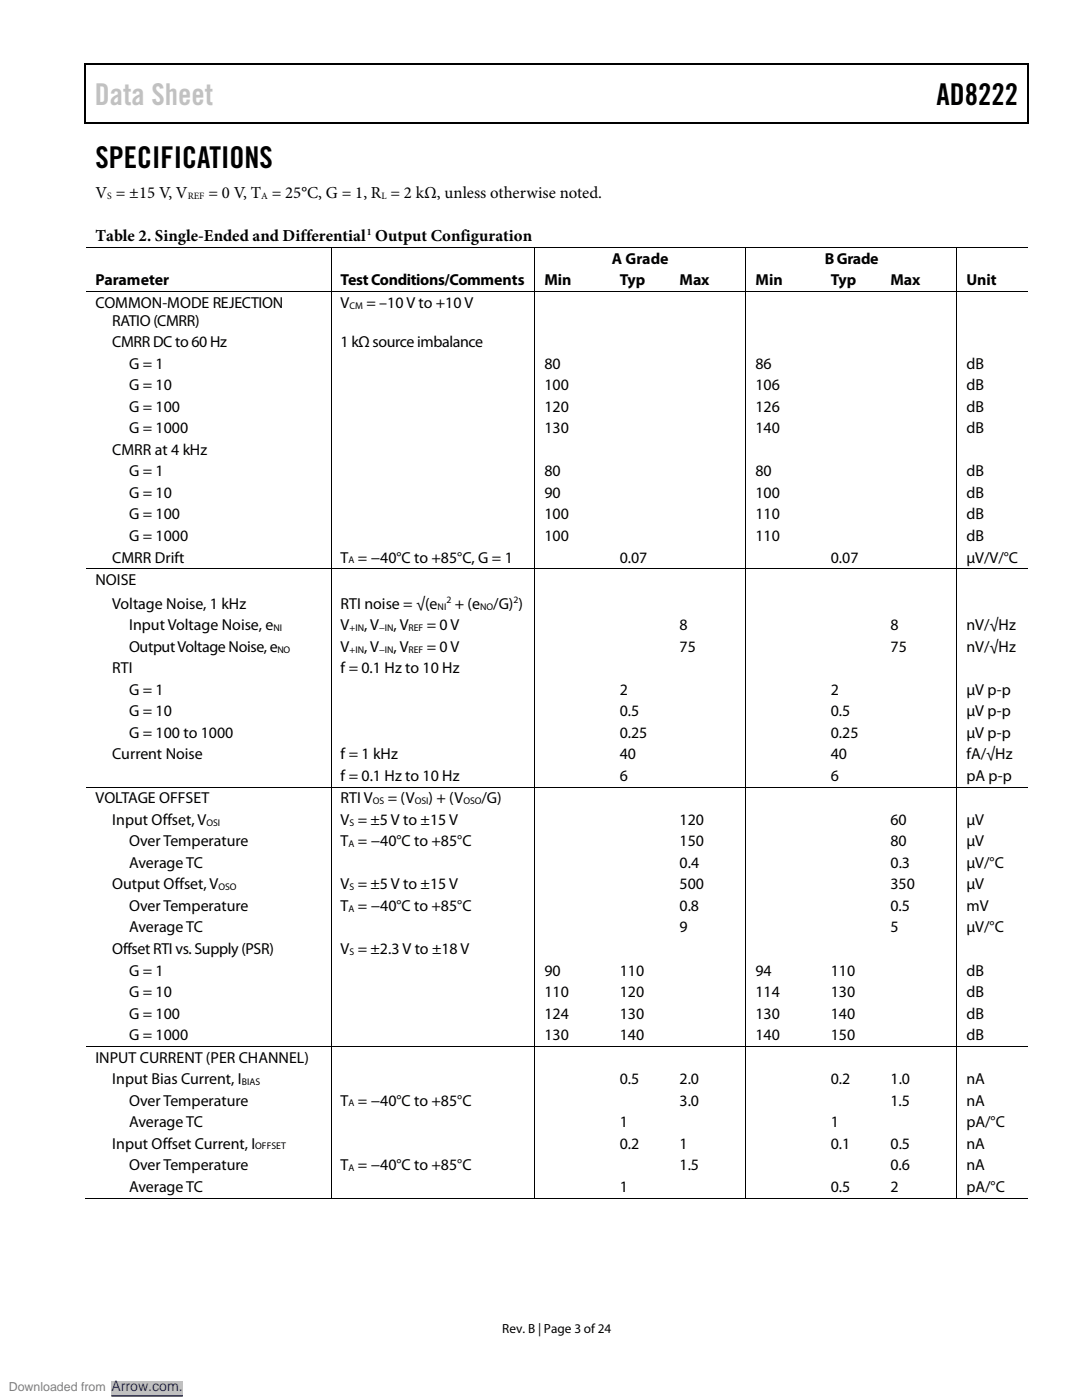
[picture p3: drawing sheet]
<svg xmlns="http://www.w3.org/2000/svg" width="216mm" height="279mm" viewBox="0 0 216 279" stroke-linecap="round" stroke-linejoin="round" font-family="sans-serif">
<defs><g id="words">
<text font-size="6" fill="#c1c1c1" x="18.9" y="21">Data Sheet</text>
<g font-size="6">
<text x="186.9" y="21">AD8222</text>
<text x="19" y="33.6">SPECIFICATIONS</text>
</g>
<g font-size="3.3">
<text x="19" y="39.5">V = ±15 V, V</text>
<text x="41.6" y="39.5">= 0 V, T = 25°C, G = 1, R = 2 kΩ, unless otherwise noted.</text>
<text x="19.1" y="48">Table 2. Single-Ended and Differential Output Configuration</text>
</g>
<g font-size="3.2">
<text x="122.1" y="52.6">A Grade</text>
<text x="164.6" y="52.6">B Grade</text>
<text x="19" y="57">Parameter</text>
<text x="68" y="57">Test Conditions/Comments</text>
<text x="108.6" y="57">Min</text>
<text x="123.7" y="57">Typ</text>
<text x="135.6" y="57">Max</text>
<text x="150.7" y="57">Min</text>
<text x="165.8" y="57">Typ</text>
<text x="177.7" y="57">Max</text>
<text x="192.8" y="57">Unit</text>
<text x="19" y="61.4">COMMON-MODE REJECTION</text>
<text x="22.4" y="65">RATIO (CMRR)</text>
<text x="68" y="61.4">V</text>
<text x="73.1" y="61.4">= –10 V to +10 V</text>
<text x="22.4" y="69.3">CMRR DC to 60 Hz</text>
<text x="68" y="69.3">1 kΩsource imbalance</text>
<text x="25.8" y="73.6">G = 1</text>
<text x="25.8" y="77.9">G = 10</text>
<text x="108.6" y="73.6">80</text>
<text x="108.6" y="77.9">100</text>
<text x="150.7" y="73.6">86</text>
<text x="150.7" y="77.9">106</text>
<text x="192.8" y="73.6">dB</text>
<text x="192.8" y="77.9">dB</text>
<text x="25.8" y="82.2">G = 100</text>
<text x="108.6" y="82.2">120</text>
<text x="150.7" y="82.2">126</text>
<text x="192.8" y="82.2">dB</text>
<text x="25.8" y="86.5">G = 1000</text>
<text x="108.6" y="86.5">130</text>
<text x="150.7" y="86.5">140</text>
<text x="192.8" y="86.5">dB</text>
<text x="22.4" y="90.8">CMRR at 4 kHz</text>
<text x="25.8" y="95.1">G = 1</text>
<text x="108.6" y="95.1">80</text>
<text x="150.7" y="95.1">80</text>
<text x="192.8" y="95.1">dB</text>
<text x="25.8" y="99.4">G = 10</text>
<text x="108.6" y="99.4">90</text>
<text x="150.7" y="99.4">100</text>
<text x="192.8" y="99.4">dB</text>
<text x="25.8" y="103.7">G = 100</text>
<text x="25.8" y="108">G = 1000</text>
<text x="108.6" y="103.7">100</text>
<text x="108.6" y="108">100</text>
<text x="150.7" y="108">110</text>
<text x="150.7" y="103.7">110</text>
<text x="192.8" y="108">dB</text>
<text x="192.8" y="103.7">dB</text>
<text x="22.4" y="112.3">CMRR Drift</text>
<text x="68" y="112.3">T = −40°C to +85°C, G = 1</text>
<text x="123.7" y="112.3">0.07</text>
<text x="165.8" y="112.3">0.07</text>
<text x="192.8" y="112.3">µV/V/°C</text>
<text x="19" y="116.7">NOISE</text>
<text x="22.4" y="121.5">Voltage Noise, 1 kHz</text>
<text x="25.8" y="125.8">Input Voltage Noise, e</text>
<text x="68" y="125.8">V</text>
<text x="68" y="121.5">RTI noise = √(e</text>
<text x="72.7" y="125.8">, V</text>
<text x="78.5" y="125.8">, V</text>
<text x="85.2" y="125.8">= 0 V</text>
<text x="90.7" y="121.5">+ (e</text>
<text x="98.4" y="121.5">/G) )</text>
<text x="135.6" y="125.8">8</text>
<text x="177.7" y="125.8">8</text>
<text x="192.8" y="125.8">nV/√Hz</text>
<text x="25.8" y="130.1">Output Voltage Noise, e</text>
<text x="68" y="130.1">V</text>
<text x="72.7" y="130.1">, V</text>
<text x="78.5" y="130.1">, V</text>
<text x="85.2" y="130.1">= 0 V</text>
<text x="135.6" y="130.1">75</text>
<text x="177.7" y="130.1">75</text>
<text x="192.8" y="130.1">nV/√Hz</text>
<text x="22.4" y="134.4">RTI</text>
<text x="68" y="134.4">f = 0.1 Hz to 10 Hz</text>
<text x="25.8" y="138.7">G = 1</text>
<text x="25.8" y="143">G = 10</text>
<text x="123.7" y="138.7">2</text>
<text x="123.7" y="143">0.5</text>
<text x="165.8" y="138.7">2</text>
<text x="165.8" y="143">0.5</text>
<text x="192.8" y="138.7">µV p-p</text>
<text x="192.8" y="143">µV p-p</text>
<text x="25.8" y="147.3">G = 100 to 1000</text>
<text x="123.7" y="147.3">0.25</text>
<text x="165.8" y="147.3">0.25</text>
<text x="192.8" y="147.3">µV p-p</text>
<text x="22.4" y="151.6">Current Noise</text>
<text x="68" y="151.6">f = 1 kHz</text>
<text x="68" y="155.9">f = 0.1 Hz to 10 Hz</text>
<text x="123.7" y="151.6">40</text>
<text x="123.7" y="155.9">6</text>
<text x="165.8" y="151.6">40</text>
<text x="165.8" y="155.9">6</text>
<text x="192.8" y="151.6">fA/√Hz</text>
<text x="192.8" y="155.9">pA p-p</text>
<text x="19" y="160.3">VOLTAGE OFFSET</text>
<text x="68" y="160.3">RTI V</text>
<text x="77.4" y="160.3">= (V</text>
<text x="85.5" y="160.3">) + (V</text>
<text x="96.1" y="160.3">/G)</text>
<text x="22.4" y="164.6">Input Offset, V</text>
<text x="68" y="164.6">V = ±5 V to ±15 V</text>
<text x="135.6" y="164.6">120</text>
<text x="177.7" y="164.6">60</text>
<text x="192.8" y="164.6">µV</text>
<text x="25.8" y="168.9">Over Temperature</text>
<text x="25.8" y="173.2">Average TC</text>
<text x="68" y="168.9">T = −40°C to +85°C</text>
<text x="135.6" y="168.9">150</text>
<text x="135.6" y="173.2">0.4</text>
<text x="177.7" y="168.9">80</text>
<text x="177.7" y="173.2">0.3</text>
<text x="192.8" y="168.9">µV</text>
<text x="192.8" y="173.2">µV/°C</text>
<text x="22.4" y="177.5">Output Offset, V</text>
<text x="68" y="177.5">V = ±5 V to ±15 V</text>
<text x="135.6" y="177.5">500</text>
<text x="177.7" y="177.5">350</text>
<text x="192.8" y="177.5">µV</text>
<text x="25.8" y="181.8">Over Temperature</text>
<text x="68" y="181.8">T = −40°C to +85°C</text>
<text x="135.6" y="181.8">0.8</text>
<text x="177.7" y="181.8">0.5</text>
<text x="192.8" y="181.8">mV</text>
<text x="22.4" y="190.4">Offset RTI vs. Supply (PSR)</text>
<text x="25.8" y="186.1">Average TC</text>
<text x="68" y="190.4">V = ±2.3 V to ±18 V</text>
<text x="135.6" y="186.1">9</text>
<text x="177.7" y="186.1">5</text>
<text x="192.8" y="186.1">µV/°C</text>
<text x="25.8" y="194.7">G = 1</text>
<text x="108.6" y="194.7">90</text>
<text x="123.7" y="194.7">110</text>
<text x="150.7" y="194.7">94</text>
<text x="165.8" y="194.7">110</text>
<text x="192.8" y="194.7">dB</text>
<text x="25.8" y="199">G = 10</text>
<text x="25.8" y="203.3">G = 100</text>
<text x="108.6" y="199">110</text>
<text x="108.6" y="203.3">124</text>
<text x="123.7" y="199">120</text>
<text x="123.7" y="203.3">130</text>
<text x="150.7" y="199">114</text>
<text x="150.7" y="203.3">130</text>
<text x="165.8" y="199">130</text>
<text x="165.8" y="203.3">140</text>
<text x="192.8" y="199">dB</text>
<text x="192.8" y="203.3">dB</text>
<text x="25.8" y="207.6">G = 1000</text>
<text x="108.6" y="207.6">130</text>
<text x="123.7" y="207.6">140</text>
<text x="150.7" y="207.6">140</text>
<text x="165.8" y="207.6">150</text>
<text x="192.8" y="207.6">dB</text>
<text x="19" y="212.1">INPUT CURRENT (PER CHANNEL)</text>
<text x="22.4" y="216.3">Input Bias Current, I</text>
<text x="25.8" y="220.6">Over Temperature</text>
<text x="68" y="220.6">T = −40°C to +85°C</text>
<text x="123.7" y="216.3">0.5</text>
<text x="135.6" y="220.6">3.0</text>
<text x="135.6" y="216.3">2.0</text>
<text x="165.8" y="216.3">0.2</text>
<text x="177.7" y="220.6">1.5</text>
<text x="177.7" y="216.3">1.0</text>
<text x="192.8" y="220.6">nA</text>
<text x="192.8" y="216.3">nA</text>
<text x="25.8" y="224.9">Average TC</text>
<text x="123.7" y="224.9">1</text>
<text x="165.8" y="224.9">1</text>
<text x="192.8" y="224.9">pA/°C</text>
<text x="22.4" y="229.2">Input Offset Current, I</text>
<text x="25.8" y="233.5">Over Temperature</text>
<text x="68" y="233.5">T = −40°C to +85°C</text>
<text x="123.7" y="229.2">0.2</text>
<text x="135.6" y="233.5">1.5</text>
<text x="135.6" y="229.2">1</text>
<text x="165.8" y="229.2">0.1</text>
<text x="177.7" y="233.5">0.6</text>
<text x="177.7" y="229.2">0.5</text>
<text x="192.8" y="233.5">nA</text>
<text x="192.8" y="229.2">nA</text>
<text x="25.8" y="237.8">Average TC</text>
<text x="123.7" y="237.8">1</text>
<text x="165.8" y="237.8">0.5</text>
<text x="177.7" y="237.8">2</text>
<text x="192.8" y="237.8">pA/°C</text>
</g>
<text font-size="2.8" fill="#00f" x="22.2" y="277.6">Arrow.com.</text>
<text font-size="2.6" x="100.2" y="266">Rev. B | Page 3 of 24</text>
<text font-size="2.5" fill="#808080" x="1.8" y="277.6">Downloaded from</text>
<g font-size="1.9">
<text x="21.4" y="39.7">S</text>
<text x="37.5" y="39.7">REF</text>
<text x="52.1" y="39.7">A</text>
<text x="76.1" y="39.7">L</text>
<text x="73.2" y="46.8">1</text>
<text x="69.7" y="61.6">CM</text>
<text x="69.6" y="112.4">A</text>
<text x="54.5" y="125.9">NI</text>
<text x="69.7" y="125.9">+IN</text>
<text x="75.6" y="125.9">−IN</text>
<text x="81.5" y="125.9">REF</text>
<text x="87.3" y="121.6">NI</text>
<text x="89.1" y="120.4">2</text>
<text x="95.8" y="121.6">NO</text>
<text x="102.5" y="120.4">2</text>
<text x="55.4" y="130.2">NO</text>
<text x="69.7" y="130.2">+IN</text>
<text x="75.6" y="130.2">−IN</text>
<text x="81.5" y="130.2">REF</text>
<text x="74.4" y="160.5">OS</text>
<text x="82.8" y="160.5">OSI</text>
<text x="92.5" y="160.5">OSO</text>
<text x="41.2" y="164.8">OSI</text>
<text x="69.7" y="164.8">S</text>
<text x="69.6" y="169.1">A</text>
<text x="43.6" y="177.7">OSO</text>
<text x="69.7" y="177.7">S</text>
<text x="69.6" y="182">A</text>
<text x="69.7" y="190.6">S</text>
<text x="48.2" y="216.5">BIAS</text>
<text x="69.6" y="220.8">A</text>
<text x="50.9" y="229.4">OFFSET</text>
<text x="69.6" y="233.7">A</text>
</g>
</g></defs>
<g fill="#000">
<path d="M16.9 12.7h.2v1h-.2zM16.9 12.7h.2v.3h-.2zM82.5 12.7h.3v.3h-.3zM205.1 12.7h.2v1h-.2zM205.1 12.7h.2v.3h-.2zM16.9 24.4h.2v.3h-.2zM82.3 24.4h.2v.3h-.2zM205.1 24.4h.2v.3h-.2zM66 49.3h.1v.1h-.1zM66 58.1h.1v.2h-.1zM106.7 49.3h.1v.1h-.1zM106.7 58.1h.1v.2h-.1z"/>
<path d="M121.8 58.1h.1v.2h-.1zM133.7 58.1h.2v.2h-.2zM148.8 49.3h.1v.1h-.1zM148.8 58.1h.1v.2h-.1zM163.9 58.1h.1v.2h-.1zM175.8 58.1h.2v.2h-.2zM190.9 49.3h.1v.1h-.1zM190.9 58.1h.1v.2h-.1zM66 113.5h.1v.1h-.1zM106.7 113.5h.1v.1h-.1zM121.8 113.5h.1v.1h-.1zM133.7 113.5h.2v.1h-.2z"/>
<path d="M148.8 113.5h.1v.1h-.1zM163.9 113.5h.1v.1h-.1zM175.8 113.5h.2v.1h-.2zM190.9 113.5h.1v.1h-.1zM66 157h.1v.2h-.1zM106.7 157h.1v.2h-.1zM121.8 157h.1v.2h-.1zM133.7 157h.2v.2h-.2zM148.8 157h.1v.2h-.1zM163.9 157h.1v.2h-.1zM175.8 157h.2v.2h-.2zM190.9 157h.1v.2h-.1z"/>
<path d="M66 208.8h.1v.1h-.1zM106.7 208.8h.1v.1h-.1zM121.8 208.8h.1v.1h-.1zM133.7 208.8h.2v.1h-.2zM148.8 208.8h.1v.1h-.1zM163.9 208.8h.1v.1h-.1zM175.8 208.8h.2v.1h-.2zM190.9 208.8h.1v.1h-.1zM66 239h.1v.2h-.1zM106.7 239h.1v.2h-.1zM121.5 239h.2v.2h-.2zM133.4 239h.2v.2h-.2z"/>
<path d="M148.8 239h.1v.2h-.1zM163.6 239h.2v.2h-.2zM175.5 239h.2v.2h-.2zM190.9 239h.1v.2h-.1z"/>
</g>
<path d="M17 13.7v10.7M17.1 12.8h65.4M82.8 12.8h122.3M205.2 13.7v10.7M17.1 24.5h188" fill="none" stroke="#000" stroke-width=".25"/>
<g fill="none" stroke="#000" stroke-width=".2">
<path d="M17.1 49.3h48.9M17.1 58.2h48.9M66.1 49.4v8.7M66.1 58.3v55.2M66.1 49.3h40.6M66.1 58.2h40.6M106.7 49.4v8.7M106.7 58.3v55.2M106.8 49.3h42M106.8 58.2h15M121.9 58.2h11.8M133.9 58.2h14.9"/>
<path d="M148.8 49.4v8.7M148.8 58.3v55.2M148.9 49.3h42M148.9 58.2h15M164 58.2h11.8M176 58.2h14.9M190.9 49.4v8.7M190.9 58.3v55.2M191 49.3h14.1M191 58.2h14.1M17.1 113.5h48.9M66.1 113.6v43.4"/>
<path d="M66.1 113.5h40.6M106.7 113.6v43.4M106.8 113.5h15M121.9 113.5h11.8M133.9 113.5h14.9M148.8 113.6v43.4M148.9 113.5h15M164 113.5h11.8M176 113.5h14.9M190.9 113.6v43.4M191 113.5h14.1M17.1 157.1h48.9"/>
<path d="M66.1 157.2v51.6M66.1 157.1h40.6M106.7 157.2v51.6M106.8 157.1h15M121.9 157.1h11.8M133.9 157.1h14.9M148.8 157.2v51.6M148.9 157.1h15M164 157.1h11.8M176 157.1h14.9M190.9 157.2v51.6M191 157.1h14.1"/>
<path d="M17.1 208.9h48.9M66.1 208.9v30.1M66.1 208.9h40.6M106.7 208.9v30.1M106.8 208.9h15M121.9 208.9h11.8M133.9 208.9h14.9M148.8 208.9v30.1M148.9 208.9h15M164 208.9h11.8M176 208.9h14.9M190.9 208.9v30.1"/>
<path d="M191 208.9h14.1M16.9 239.1h49.1M66.1 239.1h40.6M106.8 239.1h42M148.9 239.1h42M191 239.1h14.1"/>
</g>
<path d="M0 276.9h70.6" fill="none" stroke="#fff" stroke-width="2.5" stroke-linecap="butt"/>
<path d="M22.2 275.6h14.3v2.6h-14.3z" fill="#c0c0c0"/>
<path d="M22.2 278.6h14.3" fill="none" stroke="#00f" stroke-width=".2"/>
<path d="M0 276.9h70.6" fill="none" stroke="#fff" stroke-width="2.5" stroke-linecap="butt"/>
<path d="M22.2 275.6h14.3v2.6h-14.3z" fill="#c0c0c0"/>
<path d="M22.2 278.6h14.3" fill="none" stroke="#00f" stroke-width=".2"/>
<path d="M0 276.9h70.6" fill="none" stroke="#fff" stroke-width="2.5" stroke-linecap="butt"/>
<path d="M22.2 275.6h14.3v2.6h-14.3z" fill="#c0c0c0"/>
<path d="M22.2 278.6h14.3" fill="none" stroke="#00f" stroke-width=".2"/>
<use href="#words"/>
</svg>
